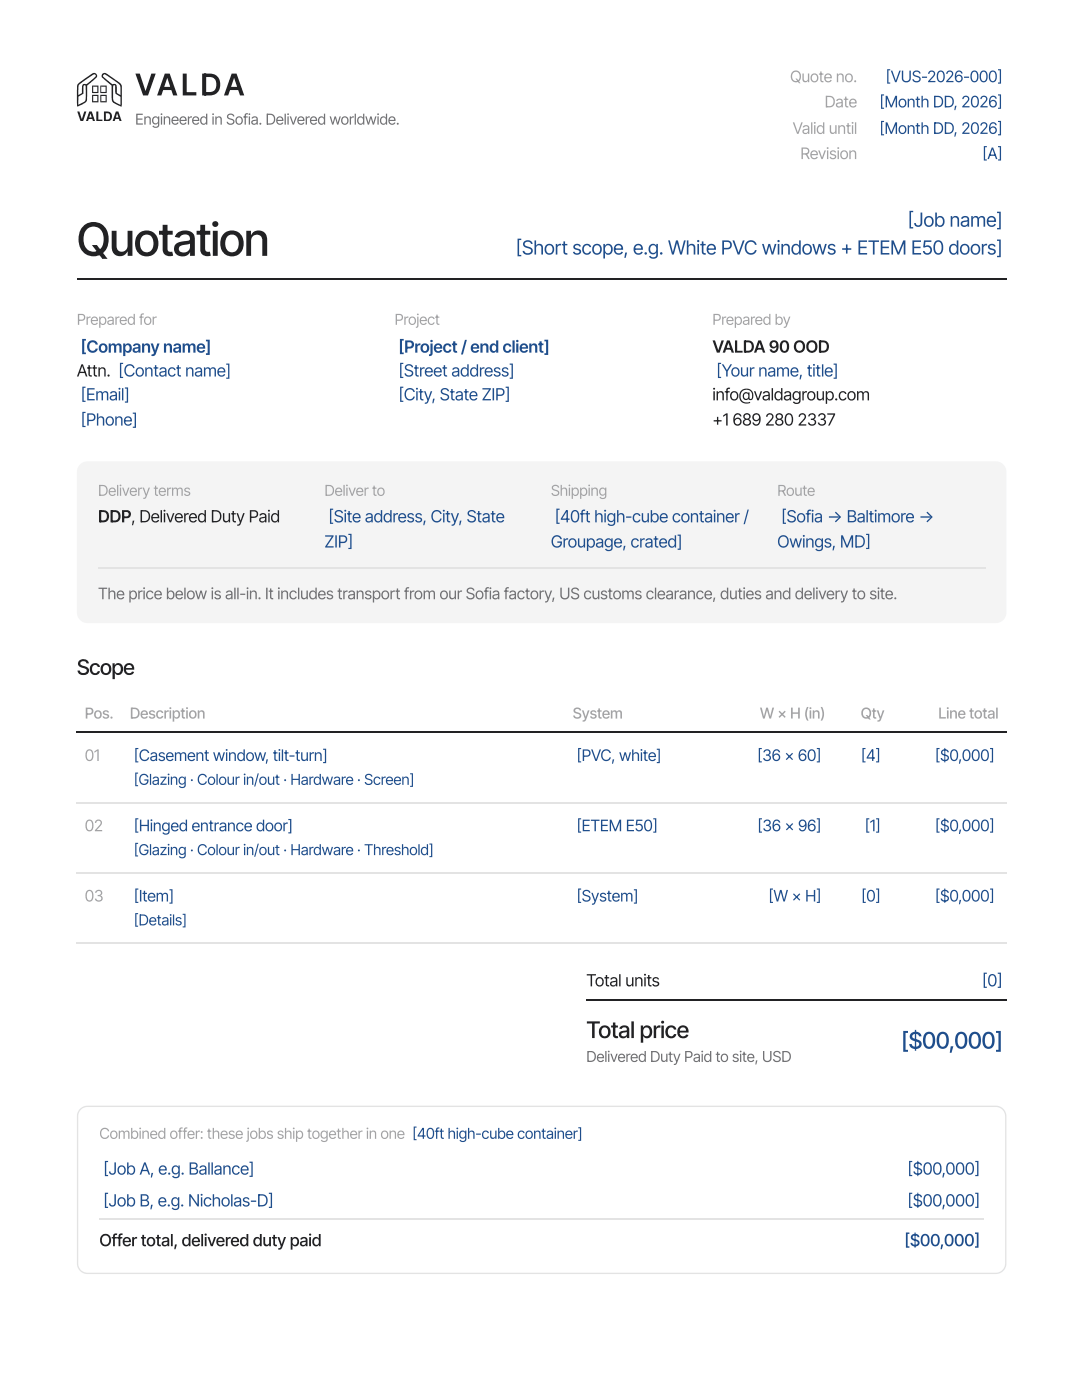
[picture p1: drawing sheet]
<svg xmlns="http://www.w3.org/2000/svg" width="216mm" height="279mm" viewBox="0 0 216 279" stroke-linecap="round" stroke-linejoin="round" font-family="sans-serif">
<defs><g id="words">
<text font-size="9.2" fill="#222224" x="15.3" y="51.1">Quotation</text>
<text font-size="6" fill="#222224" x="27" y="19.1">VALDA</text>
<text font-size="4.6" fill="#222224" x="117" y="207.2">Total price</text>
<text font-size="4.6" fill="#1f4e8c" x="179.9" y="209.3">[$00,000]</text>
<text font-size="4.2" fill="#222224" x="15.3" y="134.7">Scope</text>
<g font-size="3.9" fill="#1f4e8c">
<text x="181.1" y="45.2">[Job name]</text>
<text x="102.9" y="50.8">[Short scope, e.g. White PVC windows + ETEM E50 doors]</text>
</g>
<g font-size="3.3" fill="#1f4e8c">
<text x="16.1" y="70.4">[Company name]</text>
<text x="79.5" y="70.4">[Project / end client]</text>
<text x="79.5" y="75.1">[Street address]</text>
<text x="143" y="75.1">[Your name, title]</text>
<text x="16.1" y="79.9">[Email]</text>
<text x="79.5" y="79.9">[City, State ZIP]</text>
<text x="16.1" y="84.9">[Phone]</text>
<text x="65.6" y="104.2">[Site address, City, State</text>
<text x="110.7" y="104.2">[40ft high-cube container /</text>
<text x="155.9" y="104.2">[Sofia → Baltimore →</text>
<text x="64.8" y="109.3">ZIP]</text>
<text x="109.9" y="109.3">Groupage, crated]</text>
<text x="155.1" y="109.3">Owings, MD]</text>
<text x="196" y="196.8">[0]</text>
<text x="20.6" y="234.4">[Job A, e.g. Ballance]</text>
<text x="181.1" y="234.4">[$00,000]</text>
<text x="20.6" y="240.8">[Job B, e.g. Nicholas-D]</text>
<text x="181.1" y="240.8">[$00,000]</text>
<text x="180.5" y="248.7">[$00,000]</text>
</g>
<g font-size="3.3" fill="#222224">
<text x="142.2" y="70.4">VALDA 90 OOD</text>
<text x="15.3" y="75.1">Attn. [Contact name]</text>
<text x="142.2" y="79.9">info@valdagroup.com</text>
<text x="142.2" y="84.9">+1</text>
<text x="146.2" y="84.9">689</text>
<text x="152.7" y="84.9">280</text>
<text x="159.2" y="84.9">2337</text>
<text x="19.6" y="104.2">DDP, Delivered Duty Paid</text>
<text x="117" y="196.8">Total units</text>
<text x="19.8" y="248.7">Offer total, delivered duty paid</text>
</g>
<g font-size="3.2" fill="#a3a3a5">
<text x="157.7" y="16.4">Quote no.</text>
<text x="164.6" y="21.4">Date</text>
<text x="158.2" y="26.7">Valid until</text>
<text x="159.7" y="31.8">Revision</text>
<text x="16.9" y="151.9">01</text>
<text x="16.9" y="165.9">02</text>
<text x="16.9" y="179.9">03</text>
</g>
<g font-size="3.2" fill="#1f4e8c">
<text x="176.7" y="16.4">[VUS-2026-000]</text>
<text x="175.5" y="21.4">[Month DD, 2026]</text>
<text x="175.5" y="26.7">[Month DD, 2026]</text>
<text x="196" y="31.8">[A]</text>
<text x="26.7" y="151.9">[Casement window, tilt-turn]</text>
<text x="115.1" y="151.9">[PVC, white]</text>
<text x="151.1" y="151.9">[36 × 60]</text>
<text x="171.8" y="151.9">[4]</text>
<text x="186.6" y="151.9">[$0,000]</text>
<text x="26.7" y="165.9">[Hinged entrance door]</text>
<text x="115.1" y="165.9">[ETEM E50]</text>
<text x="151.2" y="165.9">[36 × 96]</text>
<text x="172.6" y="165.9">[1]</text>
<text x="186.6" y="165.9">[$0,000]</text>
<text x="26.7" y="179.9">[Item]</text>
<text x="115.1" y="179.9">[System]</text>
<text x="153.4" y="179.9">[W × H]</text>
<text x="171.9" y="179.9">[0]</text>
<text x="186.6" y="179.9">[$0,000]</text>
</g>
<text font-size="3.2" fill="#6f6f72" x="19.6" y="119.6">The price below is all-in. It includes transport from our Sofia factory, US customs clearance, duties and delivery to site.</text>
<g font-size="3" fill="#6f6f72">
<text x="27" y="24.9">Engineered in Sofia. Delivered worldwide.</text>
<text x="117" y="211.9">Delivered Duty Paid to site, USD</text>
</g>
<g font-size="3" fill="#a3a3a5">
<text x="15.3" y="64.8">Prepared for</text>
<text x="78.8" y="64.8">Project</text>
<text x="142.2" y="64.8">Prepared by</text>
<text x="19.6" y="99">Delivery terms</text>
<text x="64.8" y="99">Deliver to</text>
<text x="109.9" y="99">Shipping</text>
<text x="155.1" y="99">Route</text>
<text x="16.9" y="143.4">Pos.</text>
<text x="25.9" y="143.4">Description</text>
<text x="114.3" y="143.4">System</text>
<text x="151.6" y="143.4">W × H (in)</text>
<text x="171.8" y="143.4">Qty</text>
<text x="187.2" y="143.4">Line total</text>
<text x="19.8" y="227.3">Combined offer: these jobs ship together in one [40ft high-cube container]</text>
</g>
<g font-size="3" fill="#1f4e8c">
<text x="26.7" y="156.6">[Glazing · Colour in/out · Hardware · Screen]</text>
<text x="26.7" y="170.7">[Glazing · Colour in/out · Hardware · Threshold]</text>
<text x="26.7" y="184.7">[Details]</text>
</g>
</g></defs>
<path d="M15.3 55.7h185.5" fill="none" stroke="#222224" stroke-width=".26"/>
<path d="M16 92.7a2.12 2.12 0 0 1 1.5-.6h181.2a2.12 2.12 0 0 1 2.1 2.1v28a2.12 2.12 0 0 1-2.1 2.2h-181.2a2.12 2.12 0 0 1-2.2-2.2v-28a2.12 2.12 0 0 1 .7-1.5z" fill="#f4f4f4"/>
<path d="M19.6 113.4h177M15.3 160.2h185.5M15.3 174.2h185.5M15.3 188.3h185.5M16.1 221.4a1.98 1.98 0 0 1 1.4-.6h181.2a1.98 1.98 0 0 1 2 2v29.3a1.98 1.98 0 0 1-2 2h-181.2a1.98 1.98 0 0 1-2-2v-29.3a1.98 1.98 0 0 1 .6-1.4zM19.8 243.3h176.5" fill="none" stroke="#e3e3e3" stroke-width=".26"/>
<path d="M15.3 146.2h185.5" fill="none" stroke="#222224" stroke-width=".26"/>
<path d="M23.1 22.2l-.6 1.9h.4l.1-.4h.7l.1 .4h.5l-.7-1.8zM23.4 22.7l.2 .7h-.5zM20.8 22.2l-.1 1.9h.9a.61 .61 0 0 0 .7-.4v-.8l-.3-.5-.3-.1zM21.1 22.6h.5l.3 .3v.6l-.2 .3h-.6zM19.3 22.2l-.1 1.9h1.2v-.2l-.8-.1v-1.5zM17.8 22.2l-.7 1.9h.5l.1-.4h.7l.2 .4h.3l-.6-1.8zM18 22.7l.3 .7h-.5zM15.4 22.3l.6 1.8h.6l.6-1.8h-.4l-.5 1.4-.4-1.4zM20 18.9v1.5h1.3v-1.5zM20.2 19.1l.9 .1-.1 1h-.8zM18.4 18.9v1.5h1.2v-1.5zM18.6 19.1l.8 .1v1h-.8zM20 17.1v1.4l1.3 .1v-1.5zM20.2 17.3h.9l-.1 1h-.8zM18.4 17.1v1.5h1.2v-1.5zM18.6 17.3h.8v1h-.8zM20.5 14.6l-.2 .5v.4l2 1.6 .1 3.1 .5 .5 1.3 .6 .1-4.2-.2-.3-2.9-2.1zM22.6 17.1h.4v1.5l1 .7v1.6l-.9-.5a.73 .73 0 0 1-.5-.7zM20.6 15a.58 .58 0 0 1 .9 .2l2.4 1.8 .1 .4v1.6l-.7-.5v-1.4l-.2-.3h-.4a.93 .93 0 0 1-1-.6l-1.1-.9zM15.8 16.5l-.4 .7v4.1l1.2-.5 .7-.6 .1-3.1 1.9-1.7v-.5l-.3-.3h-.5zM16.7 17.1l.2-.1 .2 .2-.1 2.8-.2 .3-1.2 .6v-1.6l1-.6zM15.7 17l2.7-2a.35 .35 0 0 1 .5-.2 .35 .35 0 0 1 .2 .4l-1.7 1.5-.7 .1-.3 .2-.1 1.5-.7 .4z" fill-rule="evenodd" fill="#222224"/>
<path d="M116.9 199.6h83.9" fill="none" stroke="#222224" stroke-width=".26"/>
<use href="#words"/>
</svg>
